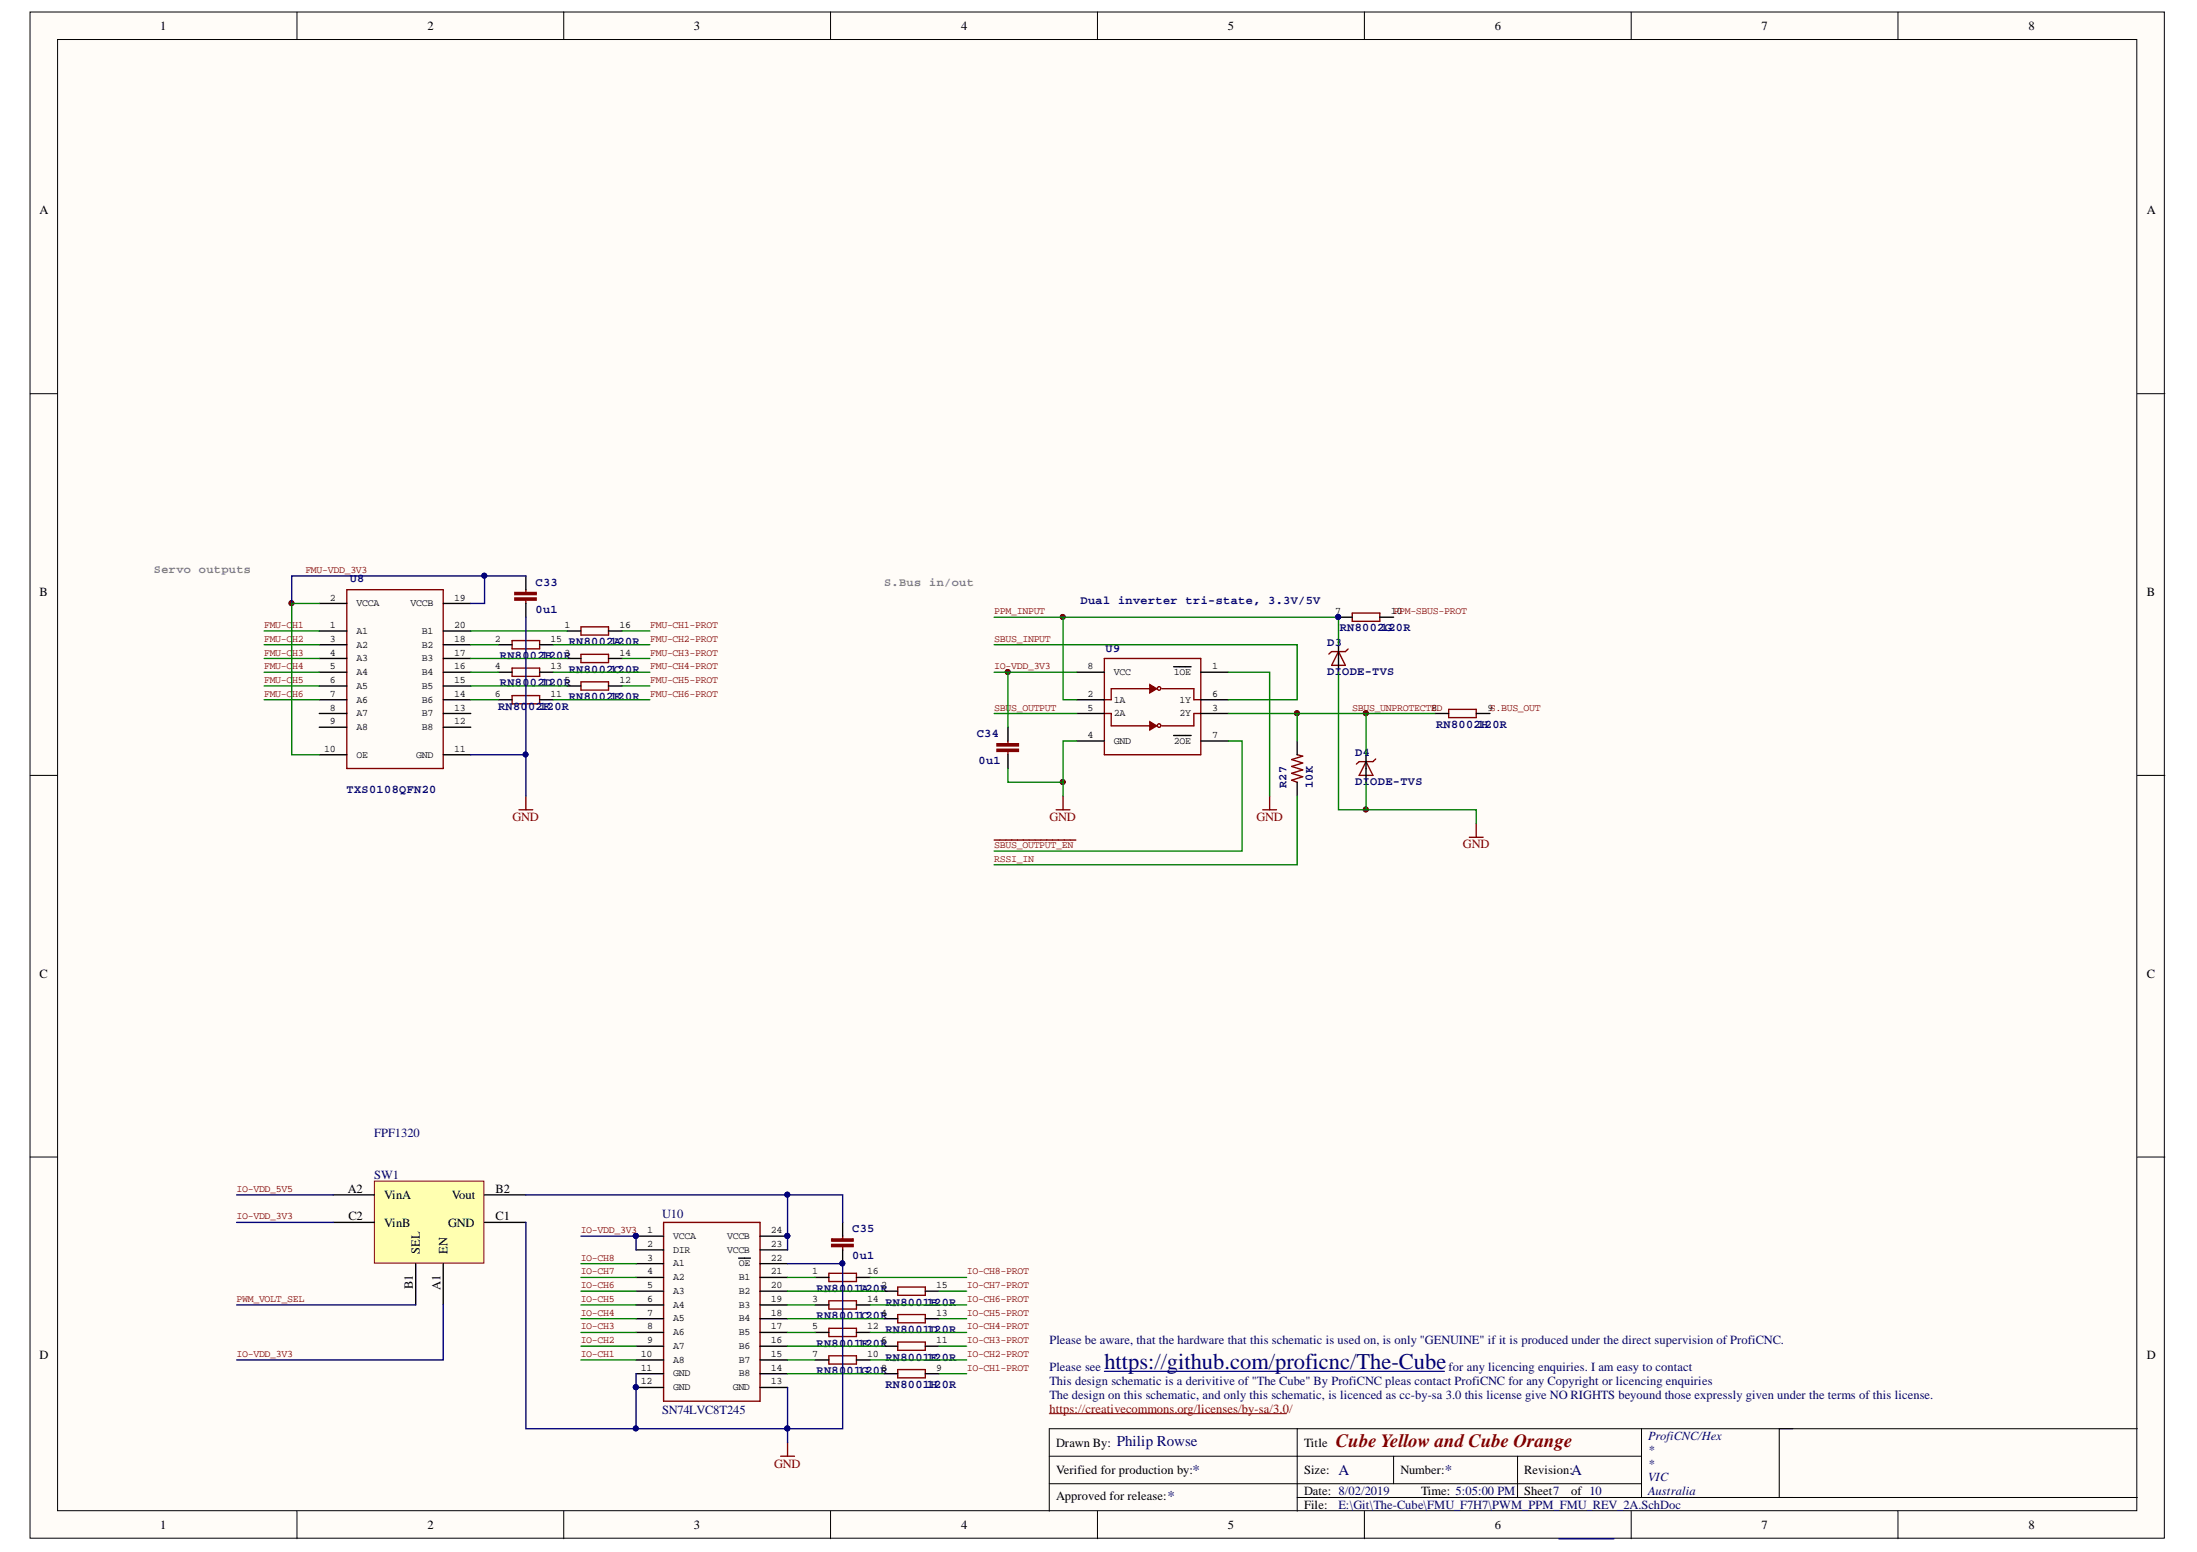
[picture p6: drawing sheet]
<svg xmlns="http://www.w3.org/2000/svg" width="297mm" height="210mm" viewBox="0 0 297 210" stroke-linecap="round" stroke-linejoin="round" font-family="sans-serif">
<defs><g id="words">
<text font-size="3" fill="#000080" x="149.3" y="185.1">https://github.com/proficnc/The-Cube</text>
<text font-size="2.5" fill="#800000" x="180.6" y="195.7">Cube Yellow and Cube Orange</text>
<g font-size="2" fill="#000080">
<text x="151" y="195.6">Philip Rowse</text>
<text x="157.9" y="203">*</text>
<text x="161.2" y="199.5">*</text>
<text x="181" y="199.5">A</text>
<text x="195.3" y="199.5">*</text>
<text x="212.4" y="199.5">A</text>
</g>
<g font-size="1.7">
<text x="21.7" y="4.1">1</text>
<text x="57.8" y="4.1">2</text>
<text x="93.8" y="4.1">3</text>
<text x="129.9" y="4.1">4</text>
<text x="166" y="4.1">5</text>
<text x="202.1" y="4.1">6</text>
<text x="238.1" y="4.1">7</text>
<text x="274.3" y="4.1">8</text>
<text x="5.3" y="28.9">A</text>
<text x="290.3" y="28.9">A</text>
<text x="5.3" y="80.6">B</text>
<text x="290.3" y="80.6">B</text>
<text x="5.3" y="132.2">C</text>
<text x="290.3" y="132.2">C</text>
<text x="47" y="161.3">A2</text>
<text x="67" y="161.3">B2</text>
<text x="47.1" y="165">C2</text>
<text x="51.9" y="162.2">VinA</text>
<text x="51.9" y="165.9">VinB</text>
<text x="60.6" y="165.9">GND</text>
<text x="61.1" y="162.2">Vout</text>
<text x="67" y="165">C1</text>
<text x="56.8" y="169.6" transform="rotate(-90 56.8 169.6)">SEL</text>
<text x="60.5" y="169.6" transform="rotate(-90 60.5 169.6)">EN</text>
<text x="55.8" y="174.4" transform="rotate(-90 55.8 174.4)">B1</text>
<text x="59.6" y="174.5" transform="rotate(-90 59.6 174.5)">A1</text>
<text x="5.3" y="183.8">D</text>
<text x="290.3" y="183.8">D</text>
<text x="142.8" y="195.7">Drawn By:</text>
<text x="176.3" y="195.7">Title</text>
<text x="142.8" y="199.4">Verified for production by:</text>
<text x="142.8" y="202.9">Approved for release:</text>
<text x="176.3" y="199.4">Size:</text>
<text x="176.3" y="202.2">Date: 8/02/2019</text>
<text x="189.3" y="199.4">Number:</text>
<text x="192.1" y="202.2">Time: 5:05:00 PM</text>
<text x="206.1" y="199.4">Revision:</text>
<text x="206.1" y="202.2">Sheet7</text>
<text x="212.4" y="202.2">of 10</text>
<text x="21.7" y="206.8">1</text>
<text x="57.8" y="206.8">2</text>
<text x="93.8" y="206.8">3</text>
<text x="129.9" y="206.8">4</text>
<text x="166" y="206.8">5</text>
<text x="176.3" y="204.1">File:</text>
<text x="202.1" y="206.8">6</text>
<text x="238.1" y="206.8">7</text>
<text x="274.3" y="206.8">8</text>
</g>
<g font-size="1.7" fill="#800000">
<text x="69.3" y="111">GND</text>
<text x="141.9" y="111">GND</text>
<text x="169.9" y="111">GND</text>
<text x="197.8" y="114.7">GND</text>
<text x="104.6" y="198.5">GND</text>
</g>
<g font-size="1.7" fill="#000080">
<text x="50.6" y="153.8">FPF1320</text>
<text x="50.6" y="159.4">SW1</text>
<text x="89.5" y="164.7">U10</text>
<text x="141.9" y="181.7">Please be aware, that the hardware that this schematic is used on, is only &quot;GENUINE&quot; if it is produced under the direct supervision of ProfiCNC.</text>
<text x="141.9" y="185.5">Please see</text>
<text x="195.8" y="185.5">for any licencing enquiries. I am easy to contact</text>
<text x="89.5" y="191.2">SN74LVC8T245</text>
<text x="141.9" y="189.2">The design on this schematic, and only this schematic, is licenced as cc-by-sa 3.0 this license give NO RIGHTS beyound those expressly given under the terms of this license.</text>
<text x="141.9" y="187.3">This design schematic is a derivitive of &quot;The Cube&quot; By ProfiCNC pleas contact ProfiCNC for any Copyright or licencing enquiries</text>
<text x="222.8" y="194.8">ProfiCNC/Hex</text>
<text x="222.8" y="196.6">*</text>
<text x="222.8" y="198.5">*</text>
<text x="222.8" y="200.3">VIC</text>
<text x="222.8" y="202.2">Australia</text>
<text x="181" y="204.1">E:\Git\The-Cube\FMU_F7H7\PWM_PPM_FMU_REV_2A.SchDoc</text>
</g>
<text font-size="1.7" fill="#980000" x="141.9" y="191">https://creativecommons.org/licenses/by-sa/3.0/</text>
<g font-size="1.6" fill="#808080">
<text x="20.8" y="77.4">Servo outputs</text>
<text x="119.5" y="79.3">S.Bus in/out</text>
</g>
<g font-size="1.6" fill="#000080">
<text x="47.3" y="78.7">U8</text>
<text x="72.4" y="79.2">C33</text>
<text x="72.4" y="82.9">0u1</text>
<text x="146.1" y="81.7">Dual inverter tri-state, 3.3V/5V</text>
<text x="67.6" y="89.1">RN80021B20R</text>
<text x="76.9" y="87.2">RN80021A20R</text>
<text x="149.5" y="88.2">U9</text>
<text x="179.4" y="87.3">D3</text>
<text x="181.1" y="85.4">RN80021G20R</text>
<text x="67.6" y="92.8">RN80021D20R</text>
<text x="76.9" y="91">RN80021C20R</text>
<text x="76.9" y="94.7">RN80021E20R</text>
<text x="179.4" y="91.3">DI</text>
<text x="181.5" y="91.3">ODE-TVS</text>
<text x="67.3" y="96">RN80</text>
<text x="71.4" y="96">021F20R</text>
<text x="132.1" y="99.7">C34</text>
<text x="194.2" y="98.4">RN80021H20R</text>
<text x="46.9" y="107.2">TXS0108QFN20</text>
<text x="132.3" y="103.4">0u1</text>
<text x="173.9" y="106.5" transform="rotate(-90 173.9 106.5)">R27</text>
<text x="177.5" y="106.5" transform="rotate(-90 177.5 106.5)">10K</text>
<text x="183.2" y="102.2">D4</text>
<text x="183.2" y="106.2">DIODE-TVS</text>
<text x="115.2" y="166.6">C35</text>
<text x="115.2" y="170.3">0u1</text>
<text x="110.4" y="174.7">RN80</text>
<text x="110.4" y="178.4">RN80</text>
<text x="114.5" y="174.7">011A20R</text>
<text x="114.5" y="178.4">011C20R</text>
<text x="119.7" y="176.6">RN80011B20R</text>
<text x="110.4" y="182.2">RN80</text>
<text x="110.4" y="185.9">RN80</text>
<text x="114.5" y="182.2">011E20R</text>
<text x="114.5" y="185.9">011G20R</text>
<text x="119.7" y="180.3">RN80011D20R</text>
<text x="119.7" y="184">RN80011F20R</text>
<text x="119.7" y="187.7">RN80011H20R</text>
</g>
<g font-size="1.4" fill="#800000">
<text x="41.3" y="77.5">FMU-VDD_3V3</text>
<text x="134.4" y="83.1">PPM_INPUT</text>
<text x="35.7" y="85">FMU-C</text>
<text x="35.7" y="86.8">FMU-C</text>
<text x="35.7" y="88.7">FMU-C</text>
<text x="39.5" y="85">H1</text>
<text x="39.5" y="86.8">H2</text>
<text x="39.5" y="88.7">H3</text>
<text x="87.9" y="85">FMU-CH1-PROT</text>
<text x="87.9" y="88.7">FMU-CH3-PROT</text>
<text x="87.9" y="86.8">FMU-CH2-PROT</text>
<text x="134.4" y="86.8">SBUS_INPUT</text>
<text x="35.7" y="90.5">FMU-C</text>
<text x="35.7" y="92.4">FMU-C</text>
<text x="35.7" y="94.3">FMU-C</text>
<text x="39.5" y="90.5">H4</text>
<text x="39.5" y="92.4">H5</text>
<text x="39.5" y="94.3">H6</text>
<text x="87.9" y="94.3">FMU-CH6-PROT</text>
<text x="87.9" y="92.4">FMU-CH5-PROT</text>
<text x="87.9" y="90.5">FMU-CH4-PROT</text>
<text x="134.4" y="90.5">IO-VDD_3V3</text>
<text x="134.4" y="96.1">SBUS_OUTPUT</text>
<text x="182.8" y="96.1">SBUS_UNPROTECTED</text>
<text x="134.4" y="116.6">RSSI_IN</text>
<text x="134.4" y="114.7">SBUS_OUTPUT_EN</text>
<text x="32" y="161.2">IO-VDD_5V5</text>
<text x="32" y="164.9">IO-VDD_3V3</text>
<text x="78.5" y="166.8">IO-VDD_3V3</text>
<text x="78.5" y="172.4">IO-CH7</text>
<text x="78.5" y="170.5">IO-CH8</text>
<text x="130.7" y="172.4">IO-CH8-PROT</text>
<text x="32" y="176.1">PWM_VOLT_SEL</text>
<text x="78.5" y="179.8">IO-CH3</text>
<text x="78.5" y="177.9">IO-CH4</text>
<text x="78.5" y="176.1">IO-CH5</text>
<text x="78.5" y="174.2">IO-CH6</text>
<text x="130.7" y="174.2">IO-CH7-PROT</text>
<text x="130.7" y="176.1">IO-CH6-PROT</text>
<text x="130.7" y="179.8">IO-CH4-PROT</text>
<text x="130.7" y="177.9">IO-CH5-PROT</text>
<text x="32" y="183.5">IO-VDD_3V3</text>
<text x="78.5" y="183.5">IO-CH1</text>
<text x="78.5" y="181.7">IO-CH2</text>
<text x="130.7" y="181.7">IO-CH3-PROT</text>
<text x="130.7" y="183.5">IO-CH2-PROT</text>
<text x="130.7" y="185.4">IO-CH1-PROT</text>
</g>
<g font-size="1.4">
<text x="44.6" y="81.2">2</text>
<text x="48.2" y="82">VCCA</text>
<text x="55.5" y="82">VCCB</text>
<text x="61.4" y="81.2">19</text>
<text x="180.5" y="83.1">7</text>
<text x="188.1" y="83.1">1P0PM-SBUS-PROT</text>
<text x="44.6" y="85">1</text>
<text x="44.6" y="86.8">3</text>
<text x="44.6" y="88.7">4</text>
<text x="48.2" y="85.7">A1</text>
<text x="48.2" y="87.6">A2</text>
<text x="48.2" y="89.4">A3</text>
<text x="57" y="85.7">B1</text>
<text x="57" y="87.6">B2</text>
<text x="57" y="89.4">B3</text>
<text x="61.4" y="85">20</text>
<text x="61.4" y="86.8">18</text>
<text x="61.4" y="88.7">17</text>
<text x="66.9" y="86.8">2</text>
<text x="74.4" y="86.8">15</text>
<text x="76.3" y="85">1</text>
<text x="76.3" y="88.7">3</text>
<text x="83.8" y="85">16</text>
<text x="83.8" y="88.7">14</text>
<text x="44.6" y="90.5">5</text>
<text x="44.6" y="92.4">6</text>
<text x="44.6" y="94.3">7</text>
<text x="48.2" y="91.3">A4</text>
<text x="48.2" y="93.2">A5</text>
<text x="48.2" y="95">A6</text>
<text x="57" y="91.3">B4</text>
<text x="57" y="93.2">B5</text>
<text x="57" y="95">B6</text>
<text x="61.4" y="90.5">16</text>
<text x="61.4" y="92.4">15</text>
<text x="61.4" y="94.3">14</text>
<text x="66.9" y="90.5">4</text>
<text x="66.9" y="94.3">6</text>
<text x="74.4" y="90.5">13</text>
<text x="74.4" y="94.3">11</text>
<text x="76.3" y="92.4">5</text>
<text x="83.8" y="92.4">12</text>
<text x="147" y="90.5">8</text>
<text x="147" y="94.3">2</text>
<text x="150.6" y="91.3">VCC</text>
<text x="150.6" y="95">1A</text>
<text x="158.7" y="91.3">1OE</text>
<text x="159.5" y="95">1Y</text>
<text x="163.9" y="94.3">6</text>
<text x="163.9" y="90.5">1</text>
<text x="43.8" y="101.7">10</text>
<text x="44.6" y="96.1">8</text>
<text x="44.6" y="98">9</text>
<text x="48.2" y="96.9">A7</text>
<text x="48.2" y="98.7">A8</text>
<text x="57" y="96.9">B7</text>
<text x="57" y="98.7">B8</text>
<text x="61.4" y="101.7">11</text>
<text x="61.4" y="96.1">13</text>
<text x="61.4" y="98">12</text>
<text x="147" y="99.8">4</text>
<text x="147" y="96.1">5</text>
<text x="150.6" y="100.6">GND</text>
<text x="150.6" y="96.9">2A</text>
<text x="158.7" y="100.6">2OE</text>
<text x="159.5" y="96.9">2Y</text>
<text x="163.9" y="96.1">3</text>
<text x="163.9" y="99.8">7</text>
<text x="193.6" y="96.1">8</text>
<text x="201.1" y="96.1">9S.BUS_OUT</text>
<text x="48.2" y="102.5">OE</text>
<text x="56.3" y="102.5">GND</text>
<text x="87.5" y="166.8">1</text>
<text x="91" y="167.5">VCCA</text>
<text x="98.3" y="167.5">VCCB</text>
<text x="104.2" y="166.8">24</text>
<text x="87.5" y="170.5">3</text>
<text x="87.5" y="172.4">4</text>
<text x="87.5" y="168.6">2</text>
<text x="91" y="171.3">A1</text>
<text x="91" y="173.1">A2</text>
<text x="91" y="169.4">DIR</text>
<text x="98.3" y="169.4">VCCB</text>
<text x="99.9" y="173.1">B1</text>
<text x="99.9" y="171.3">OE</text>
<text x="104.2" y="172.4">21</text>
<text x="104.2" y="170.5">22</text>
<text x="104.2" y="168.6">23</text>
<text x="109.8" y="172.4">1</text>
<text x="117.3" y="172.4">16</text>
<text x="87.5" y="174.2">5</text>
<text x="87.5" y="176.1">6</text>
<text x="87.5" y="177.9">7</text>
<text x="87.5" y="179.8">8</text>
<text x="91" y="175">A3</text>
<text x="91" y="176.8">A4</text>
<text x="91" y="178.7">A5</text>
<text x="99.9" y="175">B2</text>
<text x="99.9" y="176.8">B3</text>
<text x="99.9" y="178.7">B4</text>
<text x="104.2" y="174.2">20</text>
<text x="104.2" y="176.1">19</text>
<text x="104.2" y="177.9">18</text>
<text x="104.2" y="179.8">17</text>
<text x="109.8" y="176.1">3</text>
<text x="109.8" y="179.8">5</text>
<text x="117.3" y="176.1">14</text>
<text x="117.3" y="179.8">12</text>
<text x="119.1" y="174.2">2</text>
<text x="119.1" y="177.9">4</text>
<text x="126.6" y="174.2">15</text>
<text x="126.6" y="177.9">13</text>
<text x="86.6" y="185.4">11</text>
<text x="86.6" y="183.5">10</text>
<text x="87.5" y="181.7">9</text>
<text x="91" y="180.6">A6</text>
<text x="91" y="182.4">A7</text>
<text x="91" y="184.3">A8</text>
<text x="99.9" y="180.6">B5</text>
<text x="99.9" y="182.4">B6</text>
<text x="99.9" y="184.3">B7</text>
<text x="104.2" y="181.7">16</text>
<text x="104.2" y="183.5">15</text>
<text x="104.2" y="185.4">14</text>
<text x="109.8" y="183.5">7</text>
<text x="117.3" y="183.5">10</text>
<text x="119.1" y="181.7">6</text>
<text x="119.1" y="185.4">8</text>
<text x="126.6" y="181.7">11</text>
<text x="126.6" y="185.4">9</text>
<text x="86.6" y="187.2">12</text>
<text x="91" y="186.1">GND</text>
<text x="91" y="188">GND</text>
<text x="99.1" y="188">GND</text>
<text x="99.9" y="186.1">B8</text>
<text x="104.2" y="187.2">13</text>
</g>
</g></defs>
<g fill="#fffcf8" stroke="#000" stroke-width=".14">
<path d="M4.1 1.6h288.5v206.4h-288.5z"/>
<path d="M7.8 5.3h281.1v199h-281.1z"/>
</g>
<g fill="none" stroke="#000" stroke-width=".14">
<path d="M40.1 1.6v3.7M76.2 1.6v3.7M112.3 1.6v3.7M148.4 1.6v3.7M184.5 1.6v3.7M220.5 1.6v3.7M256.6 1.6v3.7M4.1 53.2h3.7M289 53.2h3.7M4.1 104.9h3.7M289 104.9h3.7M4.1 156.5h3.7"/>
<path d="M289 156.5h3.7M141.9 196.9h80M175.4 193.2h-33.5v11.2M188.4 196.9v3.8M205.2 196.9v5.6M221.9 193.2v9.3M242.4 193.2h-67v11.2M289 193.2h-48.4v9.3M40.1 204.4v3.7M76.2 204.4v3.7M112.3 204.4v3.7M141.9 200.7h80"/>
<path d="M148.4 204.4v3.7M175.4 202.5h113.6M184.5 204.4v3.7M220.5 204.4v3.7M256.6 204.4v3.7"/>
</g>
<g fill="#000080" stroke="#000080" stroke-width=".14">
<circle cx="39.4" cy="81.6" r=".34"/>
<circle cx="136.2" cy="90.9" r=".34"/>
<circle cx="143.7" cy="105.8" r=".33"/>
<circle cx="143.7" cy="83.4" r=".33"/>
<circle cx="175.3" cy="96.5" r=".34"/>
<circle cx="184.7" cy="109.5" r=".34"/>
<circle cx="184.7" cy="96.5" r=".34"/>
<circle cx="113.9" cy="170.9" r=".33"/>
</g>
<path d="M46.9 79.8h13v24.1h-13zM71.1 79.8v.3M71.1 81.2v.4M149.3 89.1h13v13h-13zM149.3 96.5h.9v1.7h5.3M155.5 93.1h-5.3v1.5h-.9M157.1 93.1h4.3v1.5h.9M162.3 96.5h-.9v1.7h-4.3M113.9 167.2v.4M113.9 168.7v.3" fill="none" stroke="#800000" stroke-width=".19"/>
<g fill="#800000" stroke="#800000" stroke-width=".19">
<path d="M69.6 80.9h2.9v.3h-2.9z"/>
<path d="M69.6 80.1h2.9v.3h-2.9z"/>
<path d="M112.4 168.3h2.9v.3h-2.9z"/>
<path d="M112.4 167.6h2.9v.3h-2.9z"/>
</g>
<g fill="none" stroke="#000" stroke-width=".19">
<path d="M71.1 77.9v1.9M43.2 85.3h3.7M43.2 87.2h3.7M43.2 81.6h3.7M43.2 89.1h3.7M43.2 90.9h3.7M43.2 92.8h3.7M43.2 94.6h3.7M43.2 96.5h3.7M43.2 98.4h3.7M59.9 85.3h3.8M59.9 87.2h3.8"/>
<path d="M59.9 81.6h3.8M59.9 89.1h3.8M59.9 90.9h3.8M59.9 92.8h3.8M59.9 94.6h3.8M59.9 96.5h3.8M59.9 98.4h3.8M71.1 81.6v1.9M43.2 102.1h3.7M59.9 102.1h3.8M113.9 165.3v1.9M113.9 169v1.9"/>
</g>
<path d="M155.5 92.6l.9 .5-.9 .6z" fill="#800000"/>
<path d="M155.5 92.6l.9 .5-.9 .6z" fill="none" stroke="#800000" stroke-width=".19"/>
<path d="M155.5 97.6l.9 .6-.9 .5z" fill="#800000"/>
<g fill="none" stroke="#800000" stroke-width=".19">
<path d="M69.2 86.6h3.8v1.2h-3.8zM69.2 90.4h3.8v1.1h-3.8zM69.2 94.1h3.8v1.1h-3.8zM78.5 84.8h3.8v1.1h-3.8zM78.5 88.5h3.8v1.1h-3.8zM78.5 92.2h3.8v1.1h-3.8zM155.5 97.6l.9 .6-.9 .5zM181 88.1l.9 1.9h-1.9zM182.3 87.8l-.4 .3h-1.9l-.3 .4M182.8 82.9h3.8v1.1h-3.8zM195.9 95.9h3.7v1.2h-3.7zM70.2 109.5h1.8"/>
<path d="M71.1 107.7v1.8M134.4 113.6h11.1M136.3 100.2v.4M136.3 101.7v.4M142.8 109.5h1.9M143.7 107.7v1.8M170.7 109.5h1.9M171.7 107.7v1.8M175.4 102.1l.7 .2-1.5 .4 1.5 .5-1.5 .5 1.5 .4-1.5 .5 1.5 .5-1.5 .4 .8 .3M184.7 103l.9 1.9h-1.8zM186 102.7l-.4 .3h-1.8l-.4 .3M198.7 113.2h1.8"/>
<path d="M199.6 111.4v1.8M89.7 165.3h13.1v24.2h-13.1zM112.1 172.2h3.7v1.1h-3.7zM112.1 175.9h3.7v1.1h-3.7zM112.1 179.6h3.7v1.2h-3.7zM121.4 174.1h3.7v1.1h-3.7zM121.4 177.8h3.7v1.1h-3.7zM105.5 196.9h1.9M106.5 195.1v1.8M112.1 183.4h3.7v1.1h-3.7zM121.4 181.5h3.7v1.1h-3.7zM121.4 185.2h3.7v1.1h-3.7z"/>
<circle cx="156.7" cy="93.1" r=".24"/>
<circle cx="156.7" cy="98.1" r=".24"/>
</g>
<g fill="none" stroke="#000" stroke-width=".19">
<path d="M67.4 90.9h1.8M67.4 94.6h1.8M67.4 87.2h1.8M73 90.9h1.8M73 94.6h1.8M73 87.2h1.8M76.7 85.3h1.8M76.7 89.1h1.8M76.7 92.8h1.8M82.3 85.3h1.8M82.3 89.1h1.8M82.3 92.8h1.8"/>
<path d="M136.3 98.4v1.8M145.6 90.9h3.7M145.6 94.6h3.7M145.6 96.5h3.7M158.7 90.2h2.3M158.7 99.5h2.3M162.3 90.9h3.8M162.3 94.6h3.8M162.3 96.5h3.8M181 87.2v3.7M181 83.5h1.8M186.6 83.5h1.8"/>
<path d="M194 96.5h1.9M199.6 96.5h1.9M136.3 102.1v1.8M145.6 100.2h3.7M162.3 100.2h3.8M175.4 100.2v1.9M175.4 105.8v1.9M184.7 102.1v3.7M86 172.8h3.7M86 174.6h3.7M86 176.5h3.7M86 178.3h3.7"/>
<path d="M86 170.9h3.7M86 167.2h3.7M86 169h3.7M99.9 170.2h1.6M102.8 172.8h3.7M102.8 174.6h3.7M102.8 176.5h3.7M102.8 178.3h3.7M102.8 170.9h3.7M102.8 167.2h3.7M102.8 169h3.7M110.2 172.8h1.9"/>
<path d="M110.2 176.5h1.9M115.8 172.8h1.9M115.8 176.5h1.9M119.5 174.6h1.9M119.5 178.3h1.9M125.1 174.6h1.9M125.1 178.3h1.9M86 180.2h3.7M86 182.1h3.7M86 183.9h3.7M86 185.8h3.7M86 187.6h3.7"/>
<path d="M102.8 180.2h3.7M102.8 182.1h3.7M102.8 183.9h3.7M102.8 185.8h3.7M102.8 187.6h3.7M110.2 180.2h1.9M110.2 183.9h1.9M115.8 180.2h1.9M115.8 183.9h1.9M119.5 182.1h1.9M119.5 185.8h1.9M125.1 182.1h1.9"/>
<path d="M125.1 185.8h1.9"/>
</g>
<g fill="#800000" stroke="#800000" stroke-width=".19">
<path d="M134.8 101.3h2.9v.3h-2.9z"/>
<path d="M134.8 100.6h2.9v.3h-2.9z"/>
</g>
<g fill="#000080" stroke="#000080" stroke-width=".14">
<circle cx="180.9" cy="83.4" r=".33"/>
<circle cx="86" cy="167.1" r=".34"/>
<circle cx="106.4" cy="167.1" r=".34"/>
<circle cx="86" cy="187.6" r=".34"/>
</g>
<g fill="#800000" stroke="#800000" stroke-width=".14">
<circle cx="143.7" cy="105.8" r=".33"/>
<circle cx="184.7" cy="109.5" r=".34"/>
<circle cx="39.4" cy="81.6" r=".34"/>
<circle cx="143.7" cy="83.4" r=".33"/>
<circle cx="175.3" cy="96.5" r=".34"/>
<circle cx="184.7" cy="96.5" r=".34"/>
<circle cx="136.2" cy="90.9" r=".34"/>
</g>
<path d="M50.6 159.7h14.8v11.1h-14.8z" fill="#ffffb0" stroke="#800000" stroke-width=".14"/>
<path d="M45 161.6h5.6M45 165.3h5.6M56.2 170.9v5.6M59.9 170.9v5.6M65.5 161.6h5.6M65.5 165.3h5.6" fill="none" stroke="#000" stroke-width=".19"/>
<g fill="none" stroke="#008000" stroke-width=".19">
<path d="M35.7 85.3h7.5M35.7 87.2h7.5M35.7 89.1h7.5M35.7 94.6h7.5M35.7 90.9h7.5M35.7 92.8h7.5M43.2 81.6h-3.8v20.5h3.8M63.7 85.3h13M63.7 87.2h3.7M63.7 89.1h13M63.7 94.6h3.7M63.7 90.9h3.7"/>
<path d="M63.7 92.8h13M74.8 87.2h13.1M74.8 94.6h13.1M74.8 90.9h13.1M84.1 85.3h3.8M84.1 89.1h3.8M84.1 92.8h3.8M134.4 83.5h9.3v11.1h1.9M134.4 87.2h41v7.4h-9.3M134.4 90.9h11.2M134.4 96.5h11.2M136.3 90.9v7.5"/>
<path d="M143.7 83.5h37.3v3.7M166.1 90.9h5.6v16.8M166.1 96.5h9.3v3.7M175.4 96.5h18.6M181 90.9v18.6h18.6v1.9M184.7 96.5v5.6M136.3 103.9v1.9h7.4M145.6 100.2h-1.9v7.5M166.1 100.2h1.8v14.9h-33.5M175.4 107.7v9.3h-41M184.7 105.8v3.7M78.5 172.8h7.5"/>
<path d="M78.5 174.6h7.5M78.5 176.5h7.5M78.5 178.3h7.5M78.5 170.9h7.5M106.5 172.8h3.7M106.5 174.6h13M106.5 176.5h3.7M106.5 178.3h13M117.7 172.8h13M117.7 176.5h13M127 174.6h3.7M127 178.3h3.7"/>
<path d="M78.5 180.2h7.5M78.5 182.1h7.5M78.5 183.9h7.5M106.5 180.2h3.7M106.5 182.1h13M106.5 183.9h3.7M106.5 185.8h13M117.7 180.2h13M117.7 183.9h13M127 182.1h3.7M127 185.8h3.7"/>
</g>
<g fill="#000080" stroke="#000080" stroke-width=".14">
<circle cx="180.9" cy="83.4" r=".33"/>
<circle cx="65.5" cy="77.9" r=".34"/>
<circle cx="71" cy="102" r=".33"/>
<circle cx="106.4" cy="193.2" r=".34"/>
<circle cx="86" cy="187.6" r=".34"/>
<circle cx="86" cy="193.2" r=".34"/>
<circle cx="113.9" cy="170.9" r=".33"/>
<circle cx="106.4" cy="167.1" r=".34"/>
<circle cx="106.4" cy="161.6" r=".34"/>
<circle cx="86" cy="167.1" r=".34"/>
</g>
<g fill="none" stroke="#000080" stroke-width=".19">
<path d="M65.5 77.9v3.7h-1.8M71.1 77.9h-31.7v3.7M71.1 83.5v24.2M63.7 102.1h7.4M32 165.3h13M32 161.6h13M32 176.5h24.2M59.9 176.5v7.4h-27.9M71.1 165.3v27.9h14.9M71.1 161.6h42.8v3.7M78.5 167.2h7.5v1.8M106.5 170.9h7.4v22.3h-7.4v1.9"/>
<path d="M106.5 161.6v7.4M86 185.8v7.4h20.5v-5.6M210.8 208.1h7.4"/>
</g>
<path d="M141.9 191.2h32.1" fill="none" stroke="#980000" stroke-width=".14"/>
<path d="M149.3 185.5h46" fill="none" stroke="#000080" stroke-width=".17"/>
<use href="#words"/>
</svg>
